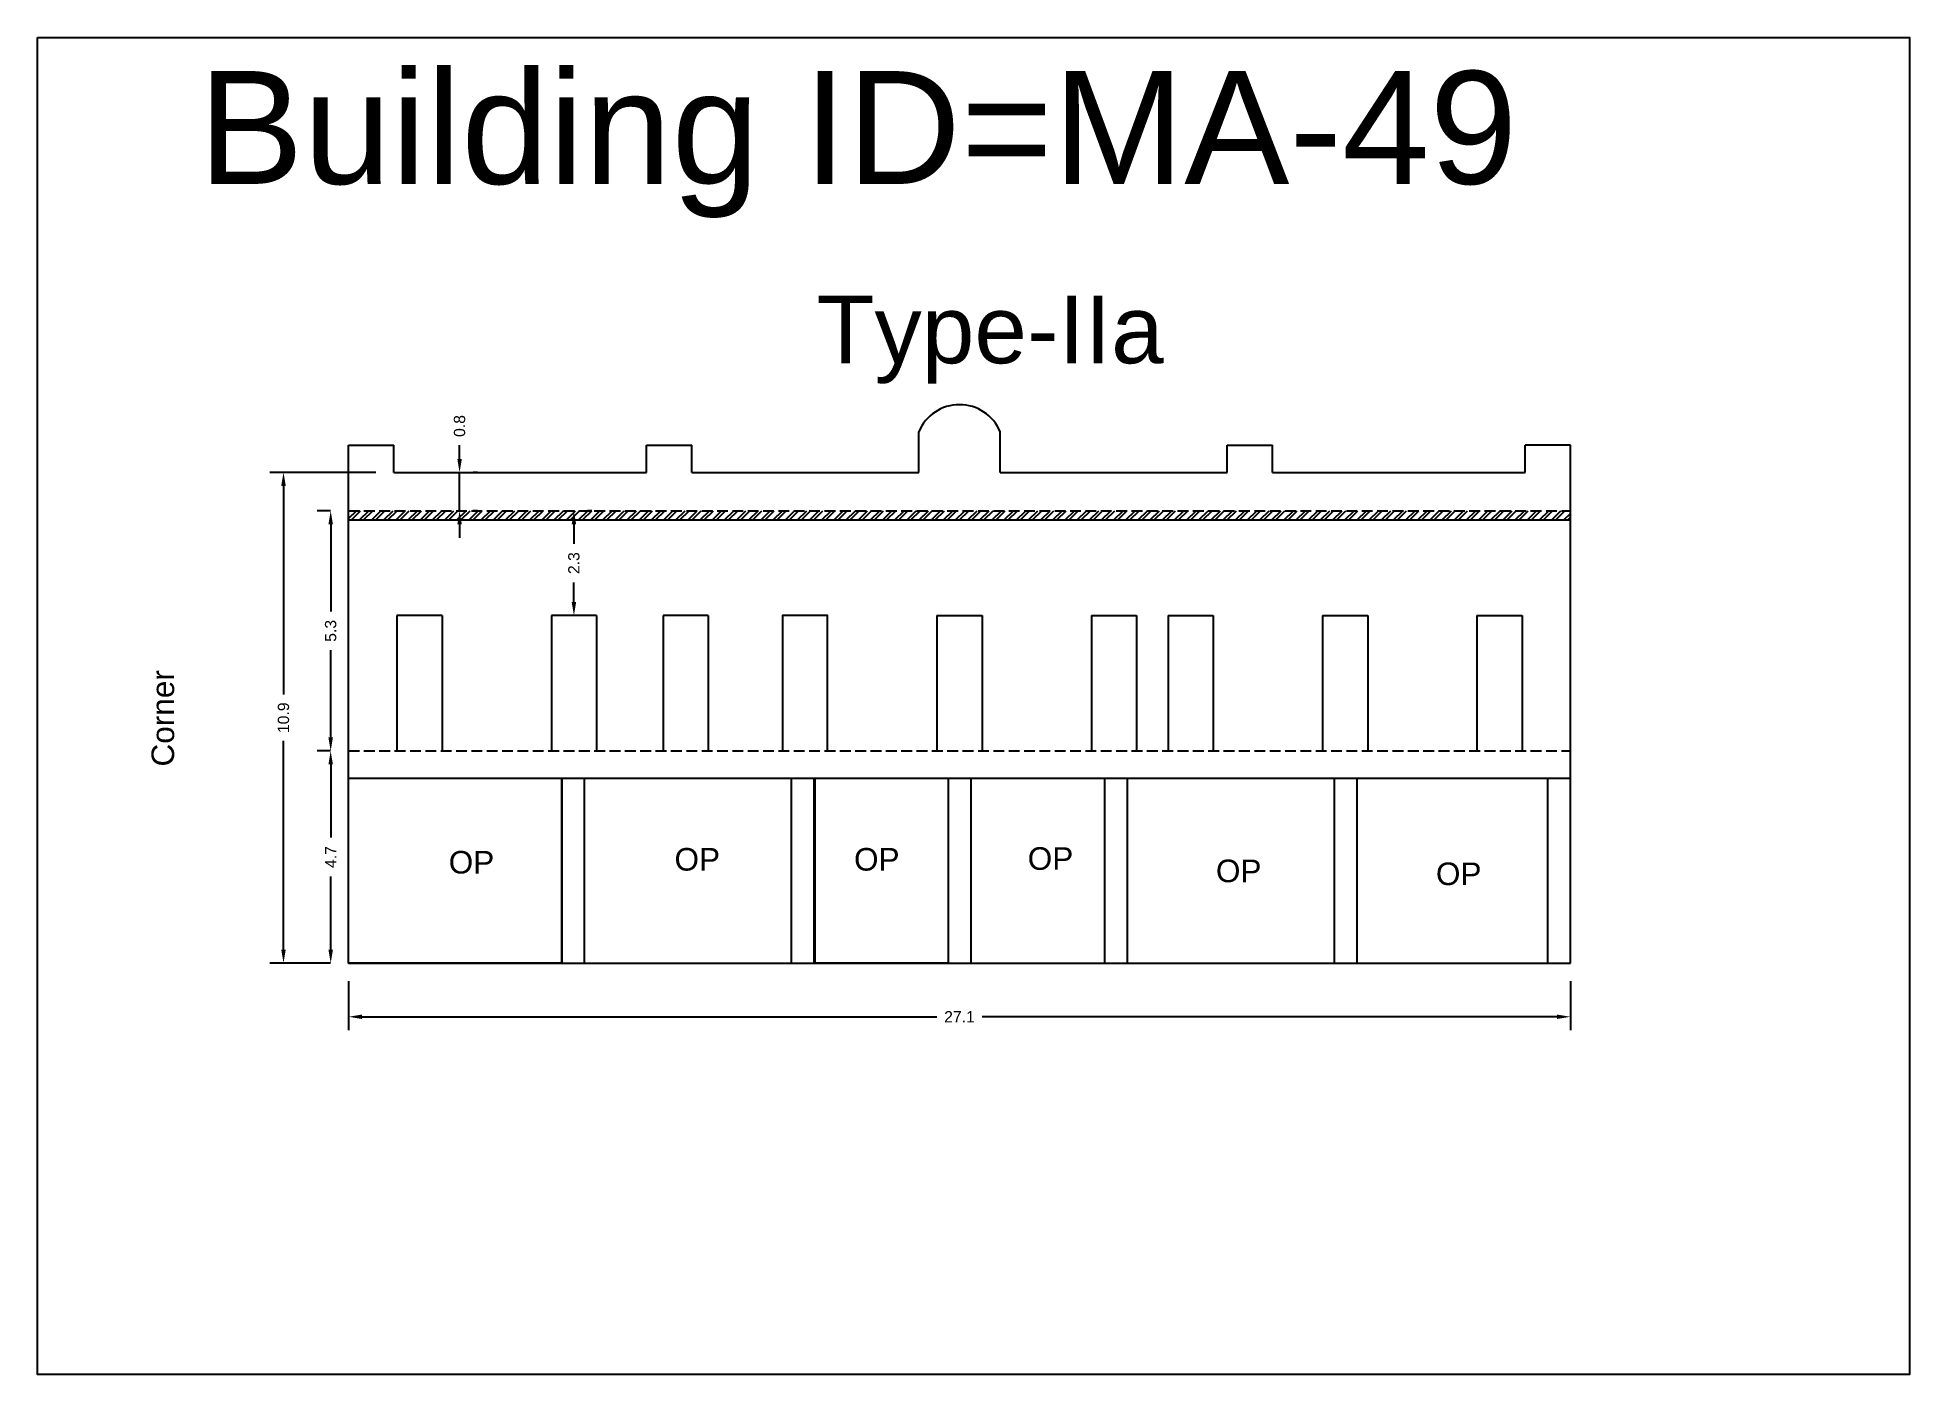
# Model space of a CAD drawing. Header units: metres. Extents: x 3416649 to 3417100, y -6712966 to -6712690.
# Drawn here: x 3416998.89 to 3417040.35, y -6712847.64 to -6712818.02 of the extents above; entities that cross this region are included whole.
import ezdxf

# ---------------------------------------------------------------- set-up
doc = ezdxf.new("R2010")
doc.units = ezdxf.units.M
doc.linetypes.add('ACAD_ISO02W100', pattern=[15, 12, -3])
doc.layers.add('Dotted', color=7, linetype='ACAD_ISO02W100', plot=False)
doc.styles.get("Standard").update_dxf_attribs({"font": 'arial.ttf'})
doc.dimstyles.new('ISO-25', dxfattribs={"dimtxt": 0.25, "dimasz": 0.3, "dimexe": 0.3, "dimexo": 0.4, "dimgap": 0.2, "dimtad": 0, "dimdec": 1, "dimdsep": 46, "dimtxsty": 'Standard', "dimcen": 2.5, "dimadec": 0, "dimazin": 0, "dimtfac": 1, "dimtdec": 1, "dimtmove": 0, "dimatfit": 3, "dimfxl": 1, "dimarcsym": 0})

# ---------------------------------------------------------------- blocks, each defined once
blk = doc.blocks.new('*D399')
at = {"color": 0, "lineweight": -2, "transparency": 16777216}
for p, q in [((3417005.781, -6712838.925), (3417005.781, -6712840.013)), ((3417032.841, -6712838.925), (3417032.841, -6712840.013)), ((3417006.081, -6712839.713), (3417018.808, -6712839.713)), ((3417032.541, -6712839.713), (3417019.814, -6712839.713))]:
    blk.add_line(p, q, dxfattribs=at)
at = {"color": 0, "transparency": 16777216}
for points in [[(3417006.081, -6712839.663), (3417006.081, -6712839.763), (3417005.781, -6712839.713)], [(3417032.541, -6712839.663), (3417032.541, -6712839.763), (3417032.841, -6712839.713)]]:
    blk.add_solid(points, dxfattribs=at)
at = {"layer": 'Defpoints', "color": 0, "transparency": 16777216}
for p in [(3417005.781, -6712838.525), (3417032.841, -6712838.525), (3417032.841, -6712839.713)]:
    blk.add_point(p, dxfattribs=at)
at = {"color": 0, "transparency": 16777216, "insert": (3417019.311, -6712839.713), "char_height": 0.25, "attachment_point": 5}
blk.add_mtext('27.1', dxfattribs=at)
blk = doc.blocks.new('*D400')
at = {"color": 0, "lineweight": -2, "transparency": 16777216}
for p, q in [((3417005.381, -6712833.825), (3417005.084, -6712833.825)), ((3417005.384, -6712834.125), (3417005.384, -6712835.742)), ((3417005.384, -6712838.225), (3417005.384, -6712836.608)), ((3417005.381, -6712838.525), (3417005.084, -6712838.525))]:
    blk.add_line(p, q, dxfattribs=at)
at = {"color": 0, "transparency": 16777216}
for points in [[(3417005.334, -6712834.125), (3417005.434, -6712834.125), (3417005.384, -6712833.825)], [(3417005.334, -6712838.225), (3417005.434, -6712838.225), (3417005.384, -6712838.525)]]:
    blk.add_solid(points, dxfattribs=at)
at = {"layer": 'Defpoints', "color": 0, "transparency": 16777216}
for p in [(3417005.384, -6712833.825), (3417005.781, -6712833.825), (3417005.781, -6712838.525)]:
    blk.add_point(p, dxfattribs=at)
at = {"color": 0, "transparency": 16777216, "insert": (3417005.384, -6712836.175), "char_height": 0.25, "attachment_point": 5, "rotation": 90}
blk.add_mtext('4.7', dxfattribs=at)
blk = doc.blocks.new('*D401')
at = {"color": 0, "lineweight": -2, "transparency": 16777216}
for p, q in [((3417005.381, -6712828.505), (3417005.084, -6712828.505)), ((3417005.384, -6712828.805), (3417005.384, -6712830.737)), ((3417005.384, -6712833.525), (3417005.384, -6712831.592)), ((3417005.381, -6712833.825), (3417005.084, -6712833.825))]:
    blk.add_line(p, q, dxfattribs=at)
at = {"color": 0, "transparency": 16777216}
for points in [[(3417005.334, -6712828.805), (3417005.434, -6712828.805), (3417005.384, -6712828.505)], [(3417005.334, -6712833.525), (3417005.434, -6712833.525), (3417005.384, -6712833.825)]]:
    blk.add_solid(points, dxfattribs=at)
at = {"layer": 'Defpoints', "color": 0, "transparency": 16777216}
for p in [(3417005.384, -6712828.505), (3417005.781, -6712828.505), (3417005.781, -6712833.825)]:
    blk.add_point(p, dxfattribs=at)
at = {"color": 0, "transparency": 16777216, "insert": (3417005.384, -6712831.165), "char_height": 0.25, "attachment_point": 5, "rotation": 90}
blk.add_mtext('5.3', dxfattribs=at)
blk = doc.blocks.new('*D402')
at = {"color": 0, "lineweight": -2, "transparency": 16777216}
for p, q in [((3417006.381, -6712827.655), (3417004.039, -6712827.655)), ((3417004.339, -6712827.955), (3417004.339, -6712832.577)), ((3417004.339, -6712838.225), (3417004.339, -6712833.603)), ((3417005.381, -6712838.525), (3417004.039, -6712838.525))]:
    blk.add_line(p, q, dxfattribs=at)
at = {"color": 0, "transparency": 16777216}
for points in [[(3417004.289, -6712827.955), (3417004.389, -6712827.955), (3417004.339, -6712827.655)], [(3417004.289, -6712838.225), (3417004.389, -6712838.225), (3417004.339, -6712838.525)]]:
    blk.add_solid(points, dxfattribs=at)
at = {"layer": 'Defpoints', "color": 0, "transparency": 16777216}
for p in [(3417004.339, -6712827.655), (3417006.781, -6712827.655), (3417005.781, -6712838.525)]:
    blk.add_point(p, dxfattribs=at)
at = {"color": 0, "transparency": 16777216, "insert": (3417004.339, -6712833.09), "char_height": 0.25, "attachment_point": 5, "rotation": 90}
blk.add_mtext('10.9', dxfattribs=at)
blk = doc.blocks.new('*D403')
at = {"color": 0, "lineweight": -2, "transparency": 16777216}
for p, q in [((3417008.239, -6712827.355), (3417008.239, -6712827.055)), ((3417008.239, -6712828.505), (3417008.239, -6712827.655)), ((3417008.639, -6712827.655), (3417008.539, -6712827.655)), ((3417008.639, -6712828.505), (3417008.539, -6712828.505)), ((3417008.239, -6712828.805), (3417008.239, -6712829.105))]:
    blk.add_line(p, q, dxfattribs=at)
at = {"color": 0, "transparency": 16777216}
for points in [[(3417008.189, -6712827.355), (3417008.289, -6712827.355), (3417008.239, -6712827.655)], [(3417008.189, -6712828.805), (3417008.289, -6712828.805), (3417008.239, -6712828.505)]]:
    blk.add_solid(points, dxfattribs=at)
at = {"layer": 'Defpoints', "color": 0, "transparency": 16777216}
for p in [(3417008.239, -6712827.655), (3417008.239, -6712827.655), (3417008.239, -6712828.505)]:
    blk.add_point(p, dxfattribs=at)
at = {"color": 0, "transparency": 16777216, "insert": (3417008.239, -6712826.627), "char_height": 0.25, "attachment_point": 5, "rotation": 90}
blk.add_mtext('0.8', dxfattribs=at)
blk = doc.blocks.new('*D404')
at = {"color": 0, "lineweight": -2, "transparency": 16777216}
for p, q in [((3417011.171, -6712828.505), (3417011.071, -6712828.505)), ((3417010.771, -6712828.805), (3417010.771, -6712829.235)), ((3417010.771, -6712830.525), (3417010.771, -6712830.095)), ((3417011.171, -6712830.825), (3417011.071, -6712830.825))]:
    blk.add_line(p, q, dxfattribs=at)
at = {"color": 0, "transparency": 16777216}
for points in [[(3417010.721, -6712828.805), (3417010.821, -6712828.805), (3417010.771, -6712828.505)], [(3417010.721, -6712830.525), (3417010.821, -6712830.525), (3417010.771, -6712830.825)]]:
    blk.add_solid(points, dxfattribs=at)
at = {"layer": 'Defpoints', "color": 0, "transparency": 16777216}
for p in [(3417010.771, -6712828.505), (3417010.771, -6712828.505), (3417010.771, -6712830.825)]:
    blk.add_point(p, dxfattribs=at)
at = {"color": 0, "transparency": 16777216, "insert": (3417010.771, -6712829.665), "char_height": 0.25, "attachment_point": 5, "rotation": 90}
blk.add_mtext('2.3', dxfattribs=at)

msp = doc.modelspace()

# ---------------------------------------------------------------- hatches: boundary and pattern name
h = msp.add_hatch()
h.set_pattern_fill('ANSI32', color=256, scale=0.02)
h.set_pattern_definition([(45, (-47.46478, 0), (-0.134703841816, 0.134703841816), []), (45, (-47.37498, 0), (-0.134703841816, 0.134703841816), [])])
h.paths.add_polyline_path([(3417032.841, -6712828.705), (3417032.841, -6712828.505), (3417005.781, -6712828.505), (3417005.781, -6712828.705)])

# ---------------------------------------------------------------- linework, layer by layer
for points in [[(3416998.889, -6712818.02), (3417040.353, -6712818.02), (3417040.353, -6712847.639), (3416998.889, -6712847.639)], [(3417005.781, -6712834.425), (3417010.505, -6712834.425), (3417010.505, -6712838.525), (3417005.781, -6712838.525)], [(3417016.111, -6712834.425), (3417019.061, -6712834.425), (3417019.061, -6712838.525), (3417016.111, -6712838.525)]]:
    msp.add_lwpolyline(points, close=True)
for points in [[(3417018.411, -6712827.655), (3417018.411, -6712826.755)], [(3417020.211, -6712827.655), (3417020.211, -6712826.755)], [(3417005.781, -6712827.055), (3417006.781, -6712827.055)], [(3417005.781, -6712838.525), (3417005.781, -6712827.055)], [(3417006.781, -6712827.655), (3417006.781, -6712827.055)], [(3417012.381, -6712827.655), (3417012.381, -6712827.055)], [(3417012.381, -6712827.055), (3417013.381, -6712827.055)], [(3417013.381, -6712827.655), (3417013.381, -6712827.055)], [(3417025.241, -6712827.655), (3417025.241, -6712827.055)], [(3417025.241, -6712827.055), (3417026.241, -6712827.055)], [(3417026.241, -6712827.655), (3417026.241, -6712827.055)], [(3417031.841, -6712827.655), (3417031.841, -6712827.055)], [(3417032.841, -6712827.055), (3417031.841, -6712827.055)], [(3417032.841, -6712838.525), (3417032.841, -6712827.055)], [(3417006.781, -6712827.655), (3417012.381, -6712827.655)], [(3417013.381, -6712827.655), (3417018.411, -6712827.655)], [(3417020.211, -6712827.655), (3417025.241, -6712827.655)], [(3417026.241, -6712827.655), (3417031.841, -6712827.655)], [(3417005.781, -6712828.705), (3417032.841, -6712828.705)], [(3417007.851, -6712830.825), (3417006.851, -6712830.825)], [(3417006.851, -6712830.825), (3417006.851, -6712833.825)], [(3417007.851, -6712830.825), (3417007.851, -6712833.825)], [(3417011.271, -6712830.825), (3417010.271, -6712830.825)], [(3417010.271, -6712830.825), (3417010.271, -6712833.825)], [(3417011.271, -6712830.825), (3417011.271, -6712833.825)], [(3417013.746, -6712830.825), (3417012.746, -6712830.825)], [(3417012.746, -6712830.825), (3417012.746, -6712833.825)], [(3417013.746, -6712830.825), (3417013.746, -6712833.825)], [(3417016.391, -6712833.825), (3417016.391, -6712830.825), (3417015.391, -6712830.825), (3417015.391, -6712833.825)], [(3417018.811, -6712830.825), (3417019.811, -6712830.825)], [(3417018.811, -6712830.825), (3417018.811, -6712833.825)], [(3417019.811, -6712830.825), (3417019.811, -6712833.825)], [(3417022.231, -6712830.825), (3417022.231, -6712833.825)], [(3417022.231, -6712830.825), (3417023.231, -6712830.825)], [(3417023.231, -6712830.825), (3417023.231, -6712833.825)], [(3417023.931, -6712830.825), (3417023.931, -6712833.825)], [(3417023.931, -6712830.825), (3417024.931, -6712830.825)], [(3417024.931, -6712830.825), (3417024.931, -6712833.825)], [(3417027.351, -6712830.825), (3417027.351, -6712833.825)], [(3417027.351, -6712830.825), (3417028.351, -6712830.825)], [(3417028.351, -6712830.825), (3417028.351, -6712833.825)], [(3417030.771, -6712830.825), (3417030.771, -6712833.825)], [(3417030.771, -6712830.825), (3417031.771, -6712830.825)], [(3417031.771, -6712830.825), (3417031.771, -6712833.825)], [(3417005.781, -6712834.425), (3417032.841, -6712834.425)], [(3417010.505, -6712838.525), (3417010.505, -6712834.425)], [(3417011.005, -6712838.525), (3417011.005, -6712834.425)], [(3417015.59, -6712838.525), (3417015.59, -6712834.425)], [(3417016.09, -6712838.525), (3417016.09, -6712834.425)], [(3417016.111, -6712838.525), (3417016.111, -6712834.425)], [(3417019.061, -6712834.425), (3417019.061, -6712838.525)], [(3417019.561, -6712834.425), (3417019.561, -6712838.525)], [(3417022.533, -6712838.525), (3417022.533, -6712834.425)], [(3417023.033, -6712838.525), (3417023.033, -6712834.425)], [(3417027.618, -6712838.525), (3417027.618, -6712834.425)], [(3417028.118, -6712838.525), (3417028.118, -6712834.425)], [(3417032.341, -6712838.525), (3417032.341, -6712834.425)], [(3417005.781, -6712838.525), (3417032.841, -6712838.525)]]:
    msp.add_lwpolyline(points)
msp.add_arc((3417019.311, -6712827.13), 0.975, 22.6199, 157.3801)
at = {"layer": 'Dotted', "ltscale": 0.02}
for points in [[(3417005.781, -6712828.505), (3417032.841, -6712828.505)], [(3417005.781, -6712833.825), (3417032.841, -6712833.825)]]:
    msp.add_lwpolyline(points, dxfattribs=at)

# ---------------------------------------------------------------- texts
at = {"attachment_point": 1}
for s, width, heights, insert, char_height in [('Building ID=MA-49', 67.86454, [0.517], (3417002.453, -6712818.765), 2.5), ('Type-IIa ', 9.99112, [0.517], (3417016.148, -6712823.738), 1.5), ('OP', 1.17554, [0], (3417007.998, -6712836.04), 0.5), ('OP', 1.17554, [0], (3417012.999, -6712835.975), 0.5), ('OP', 1.17554, [0], (3417016.975, -6712835.975), 0.5), ('OP', 1.17554, [0], (3417020.822, -6712835.958), 0.5), ('OP', 1.17554, [0], (3417024.99, -6712836.232), 0.5), ('OP', 1.17554, [0], (3417029.863, -6712836.296), 0.5)]:
    msp.add_mtext_dynamic_manual_height_columns(s, width=width, gutter_width=12.5, heights=heights, dxfattribs=dict(at, insert=insert, char_height=char_height))
at = {"insert": (3417001.416, -6712834.17), "char_height": 0.5, "attachment_point": 1, "rotation": 90}
msp.add_mtext_dynamic_manual_height_columns('Corner', width=1.17554, gutter_width=12.5, heights=[0], dxfattribs=at)

# ---------------------------------------------------------------- dimensions: what is measured, and where the dimension line sits
for base, p1, p2, picture, middle in [((3417008.238608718, -6712827.654900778), (3417008.238608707, -6712828.504900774), (3417008.238608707, -6712827.654900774), '*D403', (3417008.238608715, -6712826.627069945)), ((3417004.339, -6712827.655), (3417005.781, -6712838.525), (3417006.781, -6712827.655), '*D402', (3417004.339, -6712833.09)), ((3417005.384, -6712828.505), (3417005.781, -6712833.825), (3417005.781, -6712828.505), '*D401', (3417005.384, -6712831.165)), ((3417010.771, -6712828.505), (3417010.771, -6712830.825), (3417010.771, -6712828.505), '*D404', (3417010.771, -6712829.665)), ((3417005.384, -6712833.825), (3417005.781, -6712838.525), (3417005.781, -6712833.825), '*D400', (3417005.384, -6712836.175))]:
    dim = msp.add_linear_dim(base=base, p1=p1, p2=p2, angle=90, dimstyle='ISO-25')
    dim.commit()
    dim.dimension.update_dxf_attribs({"geometry": picture, "text_midpoint": middle})
dim = msp.add_linear_dim(base=(3417032.841, -6712839.713), p1=(3417005.781, -6712838.525), p2=(3417032.841, -6712838.525), dimstyle='ISO-25')
dim.commit()
dim.dimension.update_dxf_attribs({"geometry": '*D399', "text_midpoint": (3417019.311, -6712839.713)})

doc.saveas('drawing.dxf')
